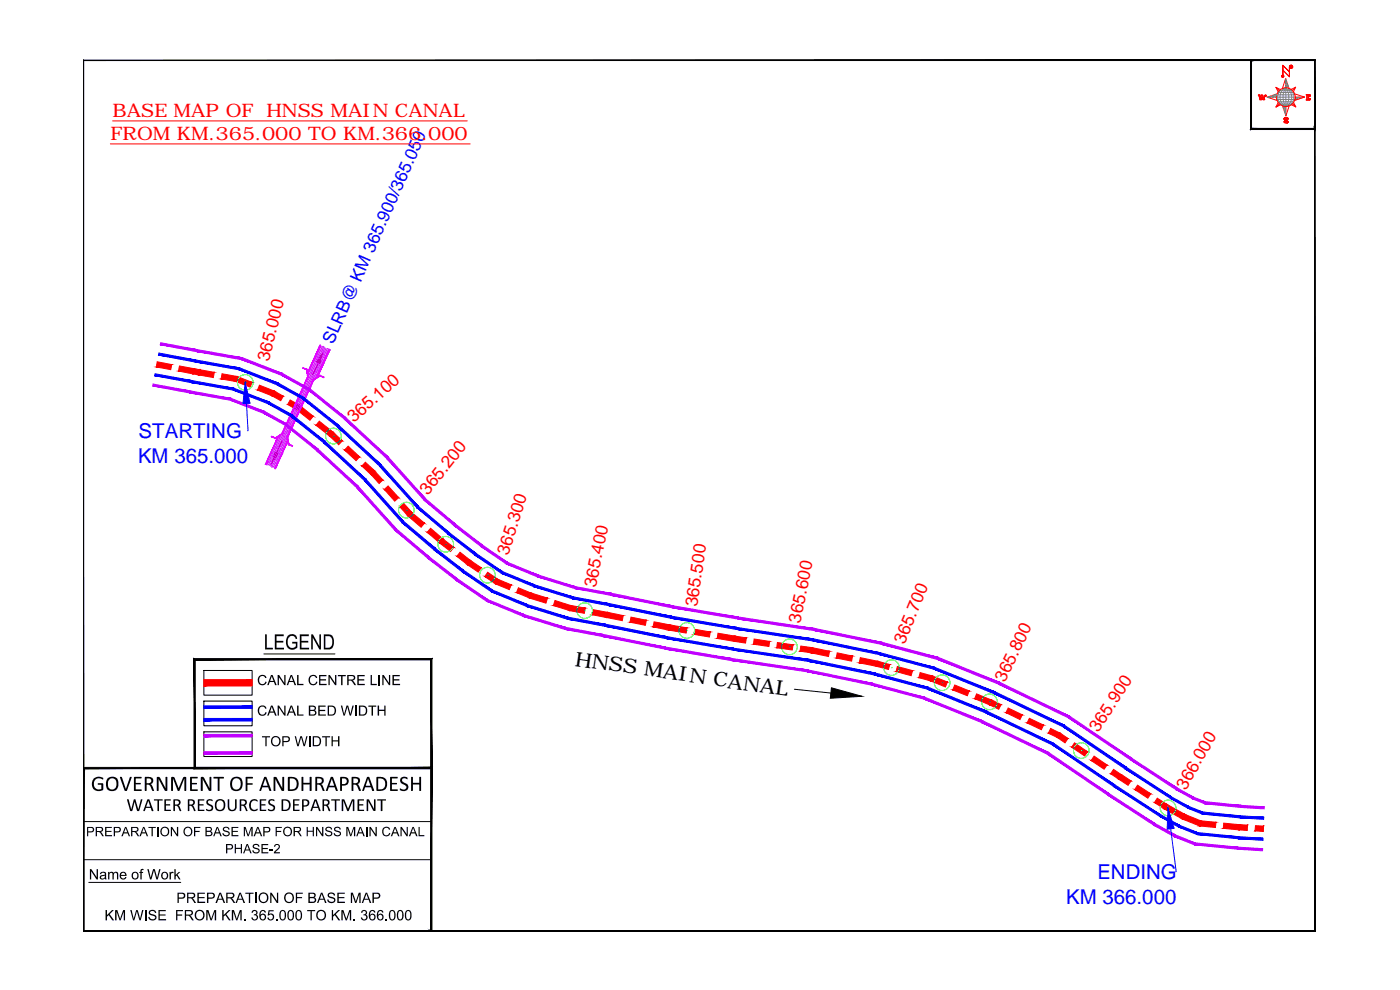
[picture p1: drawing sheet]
<svg xmlns="http://www.w3.org/2000/svg" width="420mm" height="297mm" viewBox="0 0 420 297" stroke-linecap="round" stroke-linejoin="round" font-family="sans-serif">
<defs><g id="words">
<g font-size="6.1" fill="#00f">
<text x="41.6" y="131.5">STARTING</text>
<text x="41.4" y="138.9">KM 365.000</text>
<text x="329.3" y="263.8">ENDING</text>
<text x="320" y="271.1">KM 366.000</text>
</g>
<text font-size="6.1" x="172.4" y="199.7" transform="rotate(8 172.4 199.7)">HNSS MAIN CANAL</text>
<g font-size="5.6" fill="#f00">
<text x="33.8" y="35.1">BASE MAP OF HNSS MAIN CANAL</text>
<text x="33.1" y="42">FROM KM.365.000 TO KM.366.000</text>
</g>
<text font-size="5.2" fill="#00f" x="100" y="103.5" transform="rotate(-66 100 103.5)">SLRB@ KM 365.900/365.050</text>
<g font-size="5.2" fill="#f00">
<text x="80.7" y="108.7" transform="rotate(-76 80.7 108.7)">365.000</text>
<text x="106.2" y="127" transform="rotate(-42 106.2 127)">365.100</text>
<text x="128.4" y="148.8" transform="rotate(-52 128.4 148.8)">365.200</text>
<text x="152.5" y="166.8" transform="rotate(-73 152.5 166.8)">365.300</text>
<text x="178.8" y="176.4" transform="rotate(-78 178.8 176.4)">365.400</text>
<text x="209.2" y="182.2" transform="rotate(-82 209.2 182.2)">365.500</text>
<text x="240.1" y="187.1" transform="rotate(-78 240.1 187.1)">365.600</text>
<text x="271.5" y="193.4" transform="rotate(-68 271.5 193.4)">365.700</text>
<text x="301.6" y="205" transform="rotate(-64 301.6 205)">365.800</text>
<text x="329.6" y="219.9" transform="rotate(-57 329.6 219.9)">365.900</text>
<text x="355.9" y="237.3" transform="rotate(-60 355.9 237.3)">366.000</text>
</g>
</g></defs>
<!-- layer: CANAL1 -->
<g fill="#f00" stroke="#f00" stroke-width=".3">
<path d="M47.2 108.5l-.3 1.6 4.6-.7zM46.9 110.1l4.6-.7-.3 1.5z"/>
<path d="M53.9 109.8l-.3 1.5 4.6-.7zM53.6 111.3l4.6-.7-.3 1.6z"/>
<path d="M58.2 110.6l-.3 1.6 2-1.3zM57.9 112.2l2-1.3-.3 1.6zM59.9 110.9l-.3 1.6 4.7-.8zM59.6 112.5l4.7-.8-.3 1.6z"/>
<path d="M66.6 112.1l-.2 1.6 4.7-.8zM66.4 113.7l4.7-.8-.3 1.6z"/>
<path d="M71.2 113l-.5 1.4 5 .3zM70.7 114.4l5 .3-.6 1.5z"/>
<path d="M77.9 115.6l-.6 1.5 5 .2zM77.3 117.1l5 .2-.6 1.5z"/>
<path d="M82.4 117.3l-.8 1.4 3.4 .2zM81.6 118.7l3.4 .2-.7 1.3z"/>
<path d="M87.1 120l-.8 1.4 3.5 .1zM86.3 121.4l3.5 .1-.8 1.4z"/>
<path d="M89.9 121.6l-1 1.2 5.1 2.1zM88.9 122.8l5.1 2.1-1 1.2z"/>
<path d="M95.8 126.4l-1 1.2 5.2 2.1zM94.8 127.6l5.2 2.1-1 1.2z"/>
<path d="M100 129.7l-1.1 1.2 3.9 1.3zM98.9 130.9l3.9 1.3-1.1 1.2z"/>
<path d="M104.5 133.9l-1.1 1.1 4.5 2.1zM103.4 135l4.5 2.1-1 1.1z"/>
<path d="M109.7 138.7l-1.1 1.1 3.8 1.4zM108.6 139.8l3.8 1.4-1 1.2z"/>
<path d="M111.3 142.3l3.6 1.7-2.4-2.7zM111.3 142.3l3.6 1.7-1.1 1.1z"/>
<path d="M115.3 146.9l4.3 2.4-3.1-3.5zM115.3 146.9l4.3 2.4-1.1 1.1z"/>
<path d="M120 152.1l3.7 1.7-2.5-2.7zM120 152.1l3.7 1.7-1.2 1.1z"/>
<path d="M123.6 153.8l-1 1.1 4.8 2.1zM122.6 154.9l4.8 2.1-1 1.2z"/>
<path d="M129.2 158.5l-1 1.2 4.8 2.1zM128.2 159.7l4.8 2.1-1 1.1z"/>
<path d="M133 161.8l-1 1.2 4.2 1.2zM132 163l4.2 1.2-1 1.3z"/>
<path d="M138.1 165.7l-1 1.2 4.1 1.3zM137.1 166.9l4.1 1.3-.9 1.2z"/>
<path d="M141.2 168.1l-.9 1.4 4.1 .8zM140.3 169.5l4.1 .8-.9 1.4z"/>
<path d="M146.4 171.7l-.9 1.3 4.1 .9zM145.5 173l4.1 .9-.9 1.3z"/>
<path d="M149.5 173.8l-.6 1.5 4.5 .2zM148.9 175.3l4.5 .2-.6 1.4z"/>
<path d="M155.6 176.4l-.6 1.4 4.6 .2zM155 177.8l4.6 .2-.6 1.5z"/>
<path d="M159.5 178l-.4 1.5h5.2zM159.1 179.5h5.2l-.5 1.5z"/>
<path d="M166.6 180.2l-.5 1.5h5.2zM166.1 181.7h5.2l-.4 1.5z"/>
<path d="M171.3 181.7l-.3 1.5 4.7-.7zM171 183.2l4.7-.7-.3 1.5z"/>
<path d="M178 182.9l-.3 1.5 4.6-.7zM177.7 184.4l4.6-.7-.3 1.6z"/>
<path d="M182.3 183.7l-.3 1.6 5-.6zM182 185.3l5-.6-.3 1.5z"/>
<path d="M189.4 185.2l-.3 1.5 4.9-.6zM189.1 186.7l4.9-.6-.3 1.5z"/>
<path d="M196.3 186.6l-.3 1.5 5-.6zM196 188.1l5-.6-.3 1.6z"/>
<path d="M201 187.5l-.3 1.6 5.5-.7zM200.7 189.1l5.5-.7-.3 1.5z"/>
<path d="M208.5 188.8l-.2 1.5 4.9-.7zM208.3 190.3l4.9-.7-.3 1.5z"/>
<path d="M215.5 190l-.3 1.6 5.5-.7zM215.2 191.6l5.5-.7-.3 1.5z"/>
<path d="M220.7 190.9l-.3 1.5 3.6-1zM220.4 192.4l3.6-1-.3 1.6z"/>
<path d="M226.3 191.7l-.2 1.6 4.9-.9zM226.1 193.3l4.9-.9-.2 1.6z"/>
<path d="M233.3 192.8l-.2 1.6 4.9-.9zM233.1 194.4l4.9-.9-.2 1.5z"/>
<path d="M240.3 193.8l-.2 1.6 3.5-1.1zM240.1 195.4l3.5-1.1-.2 1.6z"/>
<path d="M243.7 194.3l-.3 1.6 5.6-.5zM243.4 195.9l5.6-.5-.4 1.6z"/>
<path d="M251.3 195.9l-.3 1.5 4.9-.5zM251 197.4l4.9-.5-.3 1.5z"/>
<path d="M258.2 197.3l-.3 1.6 5.6-.5zM257.9 198.9l5.6-.5-.3 1.5z"/>
<path d="M263.5 198.4l-.4 1.5 4-.5zM263.1 199.9l4-.5-.5 1.5z"/>
<path d="M269.3 200l-.4 1.5 5-.3zM268.9 201.5l5-.3-.5 1.5z"/>
<path d="M276.2 201.8l-.5 1.5 4-.5zM275.7 203.3l4-.5-.4 1.5z"/>
<path d="M279.8 202.8l-.6 1.5 5.1 .3zM279.2 204.3l5.1 .3-.6 1.5z"/>
<path d="M286.5 205.5l-.6 1.5 5 .3zM285.9 207l5 .3-.6 1.4z"/>
<path d="M293.1 208.2l-.6 1.4 5.1 .5zM292.5 209.6l5.1 .5-.6 1.4z"/>
<path d="M297.7 210.1l-.7 1.4 3.5-.1zM297 211.5l3.5-.1-.8 1.4z"/>
<path d="M302.6 212.4l-.7 1.4 4.9 .7zM301.9 213.8l4.9 .7-.7 1.4z"/>
<path d="M308.9 215.5l-.7 1.4 5 .7zM308.2 216.9l5 .7-.7 1.3z"/>
<path d="M315.3 218.6l-.7 1.4 3.5-.1zM314.6 220l3.5-.1-.7 1.4z"/>
<path d="M318.2 220l-.9 1.3 3.2 .3zM317.3 221.3l3.2 .3-.9 1.3z"/>
<path d="M322.5 222.9l-.9 1.3 4.8 1.4zM321.6 224.2l4.8 1.4-.9 1.2z"/>
<path d="M328.4 226.9l-.9 1.3 4.7 1.3zM327.5 228.2l4.7 1.3-.8 1.3z"/>
<path d="M334.2 230.8l-.9 1.4 3.3 .3zM333.3 232.2l3.3 .3-.9 1.2z"/>
<path d="M336.6 232.4l-.9 1.4 3.7 .5zM335.7 233.8l3.7 .5-.8 1.3z"/>
<path d="M341.4 235.6l-.9 1.3 4.9 1.3zM340.5 236.9l4.9 1.3-.9 1.3z"/>
<path d="M347.3 239.5l-.8 1.3 3.7 .5zM346.5 240.8l3.7 .5-.9 1.4z"/>
<path d="M350.2 241.3l-.8 1.4 6.2 1.6zM349.4 242.7l6.2 1.6-.7 1.4z"/>
<path d="M355.5 244.3l-.6 1.5 5.5 .5zM354.9 245.8l5.5 .5-.6 1.4z"/>
<path d="M360.2 246.3l-.2 1.5 4.9-1.1zM360 247.8l4.9-1.1-.1 1.6z"/>
<path d="M367.3 247l-.2 1.5 4.9-1.1zM367.1 248.5l4.9-1.1-.1 1.6z"/>
<path d="M372 247.4l-.1 1.6 2.5-1.4zM371.9 249l2.5-1.4-.1 1.6z"/>
<path d="M376.8 247.7l-.1 1.6 2.5-1.4zM376.7 249.3l2.5-1.4-.1 1.6z"/>
<path d="M61.2 205.8h14.5v-1.9zM61.2 203.9h14.5l-14.5 1.9z"/>
</g>
<g fill="none" stroke="#f00" stroke-width=".3">
<path d="M58.2 110.6l-.3 1.6M71.1 112.9l-.3 1.6M82.3 117.3l-.6 1.5M89.8 121.5l-.8 1.4M100 129.7l-1 1.2M112.4 141.2l-1 1.2M123.7 153.8l-1.2 1.1M133 161.8l-1 1.1M141.2 168.2l-.9 1.2M149.6 173.9l-.9 1.3M159.6 178l-.6 1.5M171.3 181.7l-.4 1.5"/>
<path d="M182.3 183.7l-.3 1.6M201 187.5l-.3 1.6M263.5 198.4l-.3 1.5M279.7 202.8l-.4 1.5M297.6 210.1l-.6 1.4M318.1 219.9l-.7 1.4M350.2 241.3l-.9 1.4M372 247.4l-.1 1.6M379.2 247.9l-.1 1.6"/>
</g>
<!-- layer: STRUCTURE -->
<g fill="none" stroke="#f0f" stroke-width=".3">
<path d="M89.5 119.6h.1M89.8 119.9h.1M89.8 119.5h.1M89.8 119h.1M90.2 119.8h.1M90.2 118h.1M90.2 119.3h.1M90.2 118.9h.1M90.2 118.4h.1M90.6 117.8h.1M90.6 119.6h.1M90.6 119.1h.1"/>
<path d="M90.6 118.7h.1M90.6 118.3h.1M90.6 117.4h.1M90.9 119.8h.1M90.9 119.4h.1M90.9 119h.1M90.9 118.5h.1M90.9 117.6h.1M90.9 117.2h.1M90.9 116.8h.1M90.9 116.3h.1M90.9 118.1h.1"/>
<path d="M91.2 119.7h.1M91.3 117.1h.1M91.3 116.6h.1M91.3 119.3h.1M91.3 118.8h.1M91.3 118.4h.1M91.3 117.9h.1M91.3 117.5h.1M91.3 116.2h.1M91.3 115.7h.1M91.6 119.1h.1M91.6 118.6h.1"/>
<path d="M91.6 118.2h.1M91.6 117.7h.1M91.7 116.9h.1M91.7 116.4h.1M91.7 116h.1M91.7 115.6h.1M91.7 115.1h.1M91.7 117.3h.1M92 118.4h.1M92 116.7h.1M92 116.2h.1M92 115.8h.1"/>
<path d="M92 118h.1M92 117.6h.1M92 117.1h.1M92 115.4h.1M92 114.9h.1M92 114.5h.1M92 114h.1M92.3 116.5h.1M92.3 117.4h.1M92.3 117h.1M92.4 116.1h.1M92.4 115.7h.1"/>
<path d="M92.4 115.2h.1M92.4 114.8h.1M92.4 114.3h.1M92.4 113.9h.1M92.4 113.5h.1M92.4 113h.1M92.4 112.6h.1M92.4 112.1h.1M92.4 111.7h.1M92.7 116.4h.1M92.7 115.9h.1M92.7 115.5h.1"/>
<path d="M92.7 115h.1M92.7 114.6h.1M92.7 116.8h.1M92.8 114.2h.1M92.8 113.7h.1M92.8 113.3h.1M92.8 112.9h.1M92.8 112.4h.1M92.8 112h.1M92.8 111.5h.1M92.8 111.1h.1M93.1 116.2h.1"/>
<path d="M93.1 115.7h.1M93.1 115.3h.1M93.1 114.9h.1M93.1 114.4h.1M93.1 114h.1M93.1 113.5h.1M93.1 113.1h.1M93.1 112.7h.1M93.1 112.2h.1M93.1 111.8h.1M93.1 111.3h.1M93.1 110.9h.1"/>
<path d="M93.1 110.5h.1M93.1 110h.1M93.4 115.1h.1M93.4 114.7h.1M93.4 114.3h.1M93.4 113.8h.1M93.4 113.4h.1M93.5 112.9h.1M93.5 112.5h.1M93.5 112.1h.1M93.5 111.6h.1M93.5 111.2h.1"/>
<path d="M93.5 110.7h.1M93.5 110.3h.1M93.5 109.9h.1M93.5 109.4h.1M93.8 114.5h.1M93.8 114.1h.1M93.8 113.7h.1M93.8 113.2h.1M93.8 112.8h.1M93.8 112.3h.1M93.8 111.9h.1M93.8 111.5h.1"/>
<path d="M93.9 111h.1M93.9 110.6h.1M93.9 110.2h.1M93.9 109.7h.1M93.9 109.3h.1M93.9 108.8h.1M94.1 113.9l-7.9 17.2 7.9-17.2M94.2 113.5h.1M94.2 113h.1M94.2 112.6h.1M94.2 112.1h.1M94.2 111.7h.1"/>
<path d="M94.2 111.3h.1M94.2 110.8h.1M94.2 110.4h.1M94.2 110h.1M94.2 109.5h.1M94.2 109.1h.1M94.2 108.6h.1M94.2 108.2h.1M94.2 107.8h.1M94.5 113.3h.1M94.5 112.9h.1M94.5 112.4h.1"/>
<path d="M94.5 112h.1M94.5 111.5h.1M94.5 111.1h.1M94.5 110.7h.1M94.5 110.2h.1M94.6 109.8h.1M94.6 109.3h.1M94.6 108.9h.1M94.6 108.5h.1M94.6 108h.1M94.6 107.6h.1M94.6 107.1h.1"/>
<path d="M94.9 113.2h.1M94.9 112.7h.1M94.9 112.3h.1M94.9 111.8h.1M94.9 111.4h.1M94.9 111h.1M94.9 110.5h.1M94.9 110.1h.1M94.9 109.6h.1M94.9 109.2h.1M94.9 108.8h.1M94.9 108.3h.1"/>
<path d="M95 107.9h.1M95 107.4h.1M95 107h.1M95 106.6h.1M95 106.1h.1M95.2 113h.1M95.2 112.5h.1M95.2 112.1h.1M95.3 111.6h.1M95.3 111.2h.1M95.3 110.8h.1M95.3 110.3h.1"/>
<path d="M95.3 109.9h.1M95.3 109.4h.1M95.3 109h.1M95.3 108.6h.1M95.3 108.1h.1M95.3 107.7h.1M95.3 107.3h.1M95.3 106.8h.1M95.3 106.4h.1M95.3 105.9h.1M95.3 105.5h.1M95.6 111.9h.1"/>
<path d="M95.6 111.5h.1M95.6 111h.1M95.6 110.6h.1M95.6 110.2h.1M95.6 109.7h.1M95.6 109.3h.1M95.6 108.8h.1M95.6 108.4h.1M95.6 108h.1M95.6 107.5h.1M95.7 107.1h.1M95.7 106.6h.1"/>
<path d="M95.7 106.2h.1M95.7 105.7h.1M95.7 105.3h.1M95.7 104.9h.1M95.9 111.3h.1M95.9 110.9h.1M96 110.4h.1M96 110h.1M96 109.6h.1M96 109.1h.1M96 108.7h.1M96 108.2h.1"/>
<path d="M96 107.8h.1M96 107.4h.1M96 106.9h.1M96 106.5h.1M96 106h.1M96 105.6h.1M96.1 105.2h.1M96.1 104.7h.1M96.1 104.3h.1M96.1 103.8h.1M96.3 110.3h.1M96.3 109.8h.1"/>
<path d="M96.3 109.4h.1M96.3 108.9h.1M96.4 108.5h.1M96.4 108.1h.1M96.4 107.6h.1M96.4 107.2h.1M96.4 106.7h.1M96.4 106.3h.1M96.4 105.9h.1M96.4 105.4h.1M96.4 105h.1M96.4 104.6h.1"/>
<path d="M96.4 104.1h.1M96.7 109.6h.1M96.7 109.2h.1M96.7 108.8h.1M96.7 108.3h.1M96.7 107.9h.1M96.7 107.4h.1M96.7 107h.1M96.7 106.6h.1M96.7 106.1h.1M96.7 105.7h.1M96.7 105.2h.1"/>
<path d="M96.7 104.8h.1M96.7 104.4h.1M96.8 103.9h.1M97 109.1h.1M97 108.6h.1M97 108.2h.1M97.1 107.7h.1M97.1 107.3h.1M97.1 106.8h.1M97.1 106.4h.1M97.1 106h.1M97.1 105.5h.1"/>
<path d="M97.1 105.1h.1M97.1 104.6h.1M97.1 104.2h.1M97.4 108h.1M97.4 107.6h.1M97.4 107.1h.1M97.4 106.7h.1M97.4 106.2h.1M97.5 105.8h.1M97.5 105.4h.1M97.5 104.9h.1M97.5 104.5h.1"/>
<path d="M97.8 107.4h.1M97.8 106.9h.1M97.8 106.5h.1M97.8 106h.1M97.8 105.6h.1M97.8 105.2h.1M97.8 104.7h.1M98.1 106.3h.1M98.1 105.9h.1M98.1 105.5h.1M98.1 105h.1M98.2 104.6h.1"/>
<path d="M98.5 105.7h.1M98.5 105.3h.1M98.5 104.8h.1M98.9 105.1h.1M80.1 139.5h.1M80.1 139h.1M80.1 138.6h.1M80.4 139.3h.1M80.4 138.9h.1M80.4 138.4h.1M80.4 138h.1M80.7 139.6h.1"/>
<path d="M80.8 139.1h.1M80.8 138.7h.1M80.8 138.3h.1M80.8 137.8h.1M80.8 137.4h.1M80.8 136.9h.1M81.1 139.8h.1M81.1 139.4h.1M81.1 139h.1M81.1 138.5h.1M81.1 138.1h.1M81.1 137.6h.1"/>
<path d="M81.1 137.2h.1M81.2 136.8h.1M81.2 136.3h.1M81.5 139.7h.1M81.5 139.2h.1M81.5 138.8h.1M81.5 138.3h.1M81.5 137.9h.1M81.5 137.5h.1M81.5 137h.1M81.5 136.6h.1M81.5 136.1h.1"/>
<path d="M81.5 135.7h.1M81.8 140h.1M81.8 139.5h.1M81.8 139.1h.1M81.8 138.6h.1M81.8 138.2h.1M81.8 137.8h.1M81.8 137.3h.1M81.8 136.9h.1M81.8 136.4h.1M81.9 135.1h.1M81.9 134.7h.1"/>
<path d="M81.9 136h.1M81.9 135.6h.1M82.2 139.8h.1M82.2 139.3h.1M82.2 138.9h.1M82.2 138.4h.1M82.2 138h.1M82.2 137.6h.1M82.2 137.1h.1M82.2 134.9h.1M82.2 134.5h.1M82.2 136.7h.1"/>
<path d="M82.2 136.3h.1M82.2 135.8h.1M82.2 135.4h.1M82.3 134.1h.1M82.5 139.6h.1M82.5 139.1h.1M82.5 138.7h.1M82.5 138.3h.1M82.6 137.8h.1M82.6 137.4h.1M82.6 136.9h.1M82.6 136.5h.1"/>
<path d="M82.6 136.1h.1M82.6 135.6h.1M82.6 135.2h.1M82.6 134.7h.1M82.6 134.3h.1M82.6 133.9h.1M82.6 133.4h.1M82.6 133h.1M82.9 139.9h.1M82.9 139.4h.1M82.9 139h.1M82.9 138.6h.1"/>
<path d="M82.9 138.1h.1M82.9 137.7h.1M82.9 137.2h.1M82.9 136.8h.1M82.9 136.4h.1M82.9 135.9h.1M82.9 134.6h.1M82.9 134.2h.1M82.9 133.7h.1M82.9 133.3h.1M82.9 135.5h.1M82.9 135h.1"/>
<path d="M83 132.8h.1M83 132.4h.1M83.2 138.8h.1M83.2 138.4h.1M83.2 137.9h.1M83.2 137.5h.1M83.2 137.1h.1M83.3 134.4h.1M83.3 134h.1M83.3 136.6h.1M83.3 136.2h.1M83.3 135.7h.1"/>
<path d="M83.3 135.3h.1M83.3 134.9h.1M83.3 133.5h.1M83.3 133.1h.1M83.3 132.7h.1M83.3 132.2h.1M83.3 131.8h.1M83.6 138.2h.1M83.6 137.8h.1M83.6 137.3h.1M83.6 136.9h.1M83.6 136.4h.1"/>
<path d="M83.6 136h.1M83.6 135.6h.1M83.6 135.1h.1M83.7 134.2h.1M83.7 133.8h.1M83.7 133.4h.1M83.7 132.9h.1M83.7 132.5h.1M83.7 132h.1M83.7 134.7h.1M83.7 131.6h.1M83.7 131.2h.1"/>
<path d="M84 137.2h.1M84 136.7h.1M84 136.3h.1M84 135.8h.1M84 134.1h.1M84 133.6h.1M84 133.2h.1M84 135.4h.1M84 135h.1M84 134.5h.1M84 132.8h.1M84 132.3h.1"/>
<path d="M84 131.9h.1M84 131.4h.1M84 131h.1M84.3 133.9h.1M84.3 136.5h.1M84.3 136.1h.1M84.3 135.7h.1M84.3 135.2h.1M84.3 134.8h.1M84.3 134.4h.1M84.4 133.5h.1M84.4 133h.1"/>
<path d="M84.4 132.6h.1M84.4 132.2h.1M84.4 131.7h.1M84.4 131.3h.1M84.4 130.8h.1M84.4 130.4h.1M84.7 135.9h.1M84.7 135.5h.1M84.7 135h.1M84.7 134.6h.1M84.7 133.3h.1M84.7 132.8h.1"/>
<path d="M84.7 132.4h.1M84.7 132h.1M84.7 134.2h.1M84.7 133.7h.1M84.8 131.5h.1M84.8 131.1h.1M84.8 130.6h.1M84.8 130.2h.1M84.8 129.8h.1M85.1 133.1h.1M85.1 132.7h.1M85.1 134.9h.1"/>
<path d="M85.1 134.5h.1M85.1 134h.1M85.1 133.6h.1M85.1 132.2h.1M85.1 131.8h.1M85.1 131.4h.1M85.1 130.9h.1M85.1 130.5h.1M85.1 130h.1M85.1 129.6h.1M85.1 129.2h.1M85.4 134.3h.1"/>
<path d="M85.4 133.8h.1M85.4 133h.1M85.4 132.5h.1M85.4 132.1h.1M85.4 131.7h.1M85.4 131.2h.1M85.4 130.8h.1M85.4 133.4h.1M85.5 130.3h.1M85.5 129.9h.1M85.5 129.5h.1M85.5 129h.1"/>
<path d="M85.5 128.6h.1M85.8 132.8h.1M85.8 132.3h.1M85.8 131.9h.1M85.8 133.2h.1M85.8 131.5h.1M85.8 131h.1M85.8 130.6h.1M85.8 130.1h.1M85.8 129.7h.1M85.8 129.3h.1M85.8 128.8h.1"/>
<path d="M85.9 128.4h.1M85.9 127.9h.1M85.9 127.5h.1M86.1 132.6h.1M86.2 132.2h.1M86.2 131.7h.1M86.2 131.3h.1M86.2 130.9h.1M86.2 130.4h.1M86.2 130h.1M86.2 129.5h.1M86.2 129.1h.1"/>
<path d="M86.2 128.7h.1M86.2 128.2h.1M86.2 127.8h.1M86.2 127.3h.1M86.2 126.9h.1M86.5 130.3h.1M86.5 129.8h.1M86.5 129.4h.1M86.5 128.9h.1M86.5 128.5h.1M86.5 128.1h.1M86.6 127.6h.1"/>
<path d="M86.6 127.2h.1M86.6 126.7h.1M86.6 126.3h.1M86.6 125.9h.1M86.9 129.6h.1M86.9 129.2h.1M86.9 128.8h.1M86.9 128.3h.1M86.9 127.9h.1M86.9 127.4h.1M86.9 127h.1M86.9 126.6h.1"/>
<path d="M86.9 126.1h.1M87 125.7h.1M87 125.2h.1M87.3 128.6h.1M87.3 128.1h.1M87.3 127.7h.1M87.3 127.3h.1M87.3 126.8h.1M87.3 126.4h.1M87.3 125.9h.1M87.3 125.5h.1M87.3 125.1h.1"/>
<path d="M87.3 124.6h.1M87.6 128h.1M87.6 127.6h.1M87.6 127.1h.1M87.6 126.7h.1M87.6 126.2h.1M87.6 125.8h.1M87.6 125.3h.1M87.6 124.9h.1M87.7 124.5h.1M87.7 124h.1M87.7 123.6h.1"/>
<path d="M88 126.9h.1M88 126.5h.1M88 126.1h.1M88 125.6h.1M88 125.2h.1M88 124.7h.1M88 124.3h.1M88 123.9h.1M88 123.4h.1M88 123h.1M88.4 126.3h.1M88.4 125.9h.1"/>
<path d="M88.4 125.4h.1M88.4 125h.1M88.4 124.5h.1M88.4 124.1h.1M88.4 123.7h.1M88.4 123.2h.1M88.4 122.8h.1M88.4 122.3h.1M88.4 121.9h.1M88.7 125.7h.1M88.7 125.3h.1M88.7 124.8h.1"/>
<path d="M88.7 124.4h.1M88.7 124h.1M88.7 123.5h.1M88.7 123.1h.1M88.7 122.6h.1M88.7 122.2h.1M88.7 121.8h.1M88.8 121.3h.1M89.1 124.7h.1M89.1 124.2h.1M89.1 123.8h.1M89.1 123.4h.1"/>
<path d="M89.1 122.9h.1M89.1 122.5h.1M89.1 122h.1M89.1 121.6h.1M89.1 121.2h.1M89.1 120.7h.1M89.4 124h.1M89.4 123.6h.1M89.5 123.1h.1M89.5 122.7h.1M89.5 122.3h.1M89.5 121.8h.1"/>
<path d="M89.5 121.4h.1M89.5 121h.1M89.5 120.5h.1M89.5 120.1h.1M89.8 123h.1M89.8 122.6h.1M89.8 122.1h.1M89.8 121.7h.1M89.8 121.2h.1M89.8 120.8h.1M89.8 120.4h.1M90.1 122.4h.1"/>
<path d="M90.2 122h.1M90.2 121.5h.1M90.2 121.1h.1M90.2 120.7h.1M90.2 120.2h.1M90.5 121.8h.1M90.5 121.3h.1M90.5 120.9h.1M90.5 120.4h.1M90.6 120h.1M90.9 120.7h.1M90.9 120.3h.1"/>
<path d="M91.2 120.1h.1M81.5 140.1h.1M82.1 140.2h.1M82.5 140.5h.1M82.5 140h.1"/>
</g>
<g fill="#f0f" stroke="#f0f" stroke-width=".3">
<path d="M81.5 130.9l-.1 .1 1.2 .4zM81.4 131l1.2 .4v.2zM82.6 131.4v.2l1.9-1.4zM82.6 131.6l1.9-1.4 .1 .1zM92.3 113.1l-7.8 17.1 .1 .1zM92.3 113.1l.2 .1-7.9 17.1zM92 111l.3 2.1 .2 .1zM92 111l.1-.2 .4 2.4zM90.9 110.4l1.1 .6 .1-.2zM90.9 110.3l1.2 .5-1.2-.4z"/>
<path d="M86.5 133.4l1.2 .5 .1-.2zM86.5 133.4l.2-.1 1.1 .4zM86.2 131.1l.3 2.3 .2-.1zM86.2 131.1h.2l.3 2.2zM94 113.8l-7.8 17.3h.2zM94 113.8l.2 .2-7.8 17.1zM94 113.8l.2 .2 1.9-1.4zM94.2 114l1.9-1.4v.3zM96.1 112.6v.3l1.2 .3zM96.1 112.9l1.2 .3-.1 .1z"/>
<path d="M83.5 130.9l-3.9 8.4 .2 .1zM83.5 130.9h.2l-3.9 8.5z"/>
<path d="M86.4 132.2l-3.9 8.4zM86.4 132.2l-3.8 8.5z"/>
<path d="M96.1 103.5l-3.9 8.5 .1 .1zM96.1 103.5l.1 .1-3.9 8.5z"/>
<path d="M98.9 104.8l-3.9 8.5 .2 .1zM98.9 104.8l.2 .1-3.9 8.5z"/>
</g>
<g fill="none" stroke="#000" stroke-width=".3">
<path d="M95.5 108.8l-1.7 3.7M84.7 132.2l-1.7 3.7"/>
<circle cx="89.4" cy="122.1" r=".4"/>
</g>
<path d="M96.8 106l-.8 3.1-.9-.5zM82.5 135.7l1 .4-1.8 2.7z" fill="#000" stroke="#000" stroke-width=".3"/>
<!-- layer: CANAL1 -->
<g fill="#00f" stroke="#00f" stroke-width=".3">
<path d="M46.5 112.1l-.1 .6 11.1 1.5zM46.4 112.7l11.1 1.5-.1 .6zM57.5 114.2l-.1 .6 12.8 1.7zM57.4 114.8l12.8 1.7-.2 .6zM70.2 116.5l-.2 .6 10.8 3.5zM70 117.1l10.8 3.5-.3 .6zM80.8 120.6l-.3 .6 7.3 3.3zM80.5 121.2l7.3 3.3-.4 .6zM87.8 124.5l-.4 .6 10.2 7.3zM87.4 125.1l10.2 7.3-.4 .5zM97.6 132.4l-.4 .5 12.7 10.9zM97.2 132.9l12.7 10.9-.5 .4zM109.4 144.2l11.7 12.2-11.2-12.6zM109.4 144.2l11.7 12.2-.4 .4zM121.1 156.4l-.4 .4 10 7.7zM120.7 156.8l10 7.7-.4 .6zM130.7 164.5l-.4 .6 8.8 6zM130.3 165.1l8.8 6-.4 .5zM139.1 171.1l-.4 .5 9.1 5.4zM138.7 171.6l9.1 5.4-.3 .6zM147.8 177l-.3 .6 10.8 3.8zM147.5 177.6l10.8 3.8-.2 .6zM158.3 181.4l-.2 .6 12.3 3.2zM158.1 182l12.3 3.2-.1 .6zM170.4 185.2l-.1 .6 11.4 1.5zM170.3 185.8l11.4 1.5-.2 .6zM181.7 187.3l-.2 .6 18.8 3.2zM181.5 187.9l18.8 3.2-.1 .6zM200.3 191.1l-.1 .6 19.9 2.8zM200.2 191.7l19.9 2.8-.1 .6zM220.1 194.5l-.1 .6 23 2.8zM220 195.1l23 2.8-.1 .6zM243 197.9l-.1 .6 19.8 3.4zM242.9 198.5l19.8 3.4-.2 .7zM262.7 201.9l-.2 .7 16.1 3.6zM262.5 202.6l16.1 3.6-.2 .6zM278.6 206.2l-.2 .6 17.8 6.6zM278.4 206.8l17.8 6.6-.3 .6zM296.2 213.4l-.3 .6 20.4 9.1zM295.9 214l20.4 9.1-.3 .5zM316.3 223.1l-.3 .5 18.5 11.9zM316 223.6l18.5 11.9-.3 .5zM334.5 235.5l-.3 .5 14.1 8.4zM334.2 236l14.1 8.4-.3 .5zM348.3 244.4l-.3 .5 6 2.7zM348 244.9l6 2.7-.3 .6zM354 247.6l-.3 .6 5.7 1.6zM353.7 248.2l5.7 1.6-.1 .6zM359.4 249.8l-.1 .6 12.4 .6zM359.3 250.4l12.4 .6v.7zM371.7 251v.7l7.3-.2zM371.7 251.7l7.3-.2v.6z"/>
<path d="M47.7 105.9l-.1 .7 11.1 1.4zM47.6 106.6l11.1 1.4-.1 .6zM58.7 108l-.1 .6 13.3 1.8zM58.6 108.6l13.3 1.8-.2 .6zM71.9 110.4l-.2 .6 11.8 3.9zM71.7 111l11.8 3.9-.3 .6zM83.5 114.9l-.3 .6 8.1 3.8zM83.2 115.5l8.1 3.8-.3 .5zM91.3 119.3l-.3 .5 10.7 7.9zM91 119.8l10.7 7.9-.4 .4zM101.7 127.7l-.4 .4 13.1 11.3zM101.3 128.1l13.1 11.3-.5 .4zM113.9 139.8l11.6 12-11.1-12.4zM113.9 139.8l11.6 12-.4 .5zM125.5 151.8l-.4 .5 9.6 7.4zM125.1 152.3l9.6 7.4-.4 .4zM134.7 159.7l-.4 .4 8.5 5.9zM134.3 160.1l8.5 5.9-.4 .5zM142.8 166l-.4 .5 8.4 5zM142.4 166.5l8.4 5-.3 .5zM150.8 171.5l-.3 .5 10 3.5zM150.5 172l10 3.5-.3 .6zM160.5 175.5l-.3 .6 11.8 3zM160.2 176.1l11.8 3-.2 .6zM172 179.1l-.2 .6 11.1 1.4zM171.8 179.7l11.1 1.4-.1 .6zM182.9 181.1l-.1 .6 18.7 3.2zM182.8 181.7l18.7 3.2-.1 .6zM201.5 184.9l-.1 .6 19.7 2.8zM201.4 185.5l19.7 2.8-.1 .5zM221.1 188.3l-.1 .5 23.2 2.9zM221 188.8l23.2 2.9-.2 .6zM244.2 191.7l-.2 .6 20.1 3.5zM244 192.3l20.1 3.5-.1 .6zM264.1 195.8l-.1 .6 16.6 3.8zM264 196.4l16.6 3.8-.2 .6zM280.6 200.2l-.2 .6 18.3 6.8zM280.4 200.8l18.3 6.8-.2 .6zM298.7 207.6l-.2 .6 21 9.4zM298.5 208.2l21 9.4-.3 .5zM319.5 217.6l-.3 .5 18.8 12.1zM319.2 218.1l18.8 12.1-.3 .5zM338 230.2l-.3 .5 13.9 8.4zM337.7 230.7l13.9 8.4-.3 .5zM351.6 239.1l-.3 .5 5.4 2.3zM351.3 239.6l5.4 2.3-.2 .6zM356.7 241.9l-.2 .6 4.4 1.1zM356.5 242.5l4.4 1.1-.1 .7zM360.9 243.6l-.1 .7 11.4 .5zM360.8 244.3l11.4 .5v.6zM372.2 244.8v.6l7.1-.2zM372.2 245.4l7.1-.2-.1 .6z"/>
<path d="M61.2 216.3h14.5v-.7zM61.2 215.6h14.5l-14.5 .7z"/>
<path d="M61.2 212.6h14.5v-.8zM61.2 211.8h14.5l-14.5 .8z"/>
</g>
<g fill="#bf00ff" stroke="#bf00ff" stroke-width=".3">
<path d="M45.9 115.2v.6l11.1 1.5zM45.9 115.8l11.1 1.5-.1 .6zM57 117.3l-.1 .6 12.4 1.6zM56.9 117.9l12.4 1.6-.2 .6zM69.3 119.5l-.2 .6 10.3 3.3zM69.1 120.1l10.3 3.3-.3 .6zM79.4 123.4l-.3 .6 6.9 3.2zM79.1 124l6.9 3.2-.3 .5zM86 127.2l-.3 .5 9.9 7.1zM85.7 127.7l9.9 7.1-.5 .5zM95.6 134.8l-.5 .5 12.5 10.7zM95.1 135.3l12.5 10.7-.4 .4zM107.2 146.4l11.7 12.2-11.3-12.6zM107.2 146.4l11.7 12.2-.4 .5zM118.9 158.6l-.4 .5 10.2 7.9zM118.5 159.1l10.2 7.9-.4 .5zM128.7 167l-.4 .5 8.9 6.1zM128.3 167.5l8.9 6.1-.4 .5zM137.2 173.6l-.4 .5 9.5 5.7zM136.8 174.1l9.5 5.7-.3 .6zM146.3 179.8l-.3 .6 11.2 4zM146 180.4l11.2 4-.2 .6zM157.2 184.4l-.2 .6 12.7 3.2zM157 185l12.7 3.2-.2 .6zM169.7 188.2l-.2 .6 11.6 1.6zM169.5 188.8l11.6 1.6-.2 .6zM181.1 190.4l-.2 .6 18.8 3.1zM180.9 191l18.8 3.1-.1 .7zM199.7 194.1l-.1 .7 20 2.8zM199.6 194.8l20 2.8-.1 .6zM219.6 197.6l-.1 .6 23 2.8zM219.5 198.2l23 2.8-.1 .6zM242.5 201l-.1 .6 19.5 3.4zM242.4 201.6l19.5 3.4-.1 .6zM261.9 205l-.1 .6 15.8 3.6zM261.8 205.6l15.8 3.6-.2 .6zM277.6 209.2l-.2 .6 17.5 6.4zM277.4 209.8l17.5 6.4-.2 .6zM294.9 216.2l-.2 .6 20.1 9zM294.7 216.8l20.1 9-.4 .6zM314.8 225.8l-.4 .6 18.4 11.7zM314.4 226.4l18.4 11.7-.3 .5zM332.8 238.1l-.3 .5 14.2 8.5zM332.5 238.6l14.2 8.5-.4 .6zM346.7 247.1l-.4 .6 6.4 2.7zM346.3 247.7l6.4 2.7-.3 .6zM352.7 250.4l-.3 .6 6.3 1.9zM352.4 251l6.3 1.9-.2 .6zM358.7 252.9l-.2 .6 12.9 .7zM358.5 253.5l12.9 .7v.6zM371.4 254.2v.6l7.5-.2zM371.4 254.8l7.5-.2v.7z"/>
<path d="M48.2 102.8l-.1 .7 11.1 1.4zM48.1 103.5l11.1 1.4v.6zM59.2 104.9v.6l13.5 1.8zM59.2 105.5l13.5 1.8-.1 .7zM72.7 107.3l-.1 .7 12.2 4.1zM72.6 108l12.2 4.1-.2 .5zM84.8 112.1l-.2 .5 8.5 4.1zM84.6 112.6l8.5 4.1-.3 .5zM93.1 116.7l-.3 .5 11 8.1zM92.8 117.2l11 8.1-.5 .5zM103.8 125.3l-.5 .5 13.3 11.4zM103.3 125.8l13.3 11.4-.5 .4zM116.1 137.6l11.6 12-11.1-12.4zM116.1 137.6l11.6 12-.4 .5zM127.7 149.6l-.4 .5 9.4 7.1zM127.3 150.1l9.4 7.1-.4 .5zM136.7 157.2l-.4 .5 8.4 5.7zM136.3 157.7l8.4 5.7-.4 .6zM144.7 163.4l-.4 .6 8 4.7zM144.3 164l8 4.7-.3 .5zM152.3 168.7l-.3 .5 9.5 3.3zM152 169.2l9.5 3.3-.2 .6zM161.5 172.5l-.2 .6 11.4 2.9zM161.3 173.1l11.4 2.9-.1 .6zM172.7 176l-.1 .6 10.9 1.4zM172.6 176.6l10.9 1.4-.1 .6zM183.5 178l-.1 .6 18.7 3.2zM183.4 178.6l18.7 3.2-.2 .6zM202.1 181.8l-.2 .6 19.7 2.7zM201.9 182.4l19.7 2.7-.1 .7zM221.6 185.1l-.1 .7 23.2 2.8zM221.5 185.8l23.2 2.8-.1 .6zM244.7 188.6l-.1 .6 20.2 3.5zM244.6 189.2l20.2 3.5-.1 .7zM264.8 192.7l-.1 .7 16.9 3.8zM264.7 193.4l16.9 3.8-.2 .7zM281.6 197.2l-.2 .7 18.6 6.8zM281.4 197.9l18.6 6.8-.2 .6zM300 204.7l-.2 .6 21.2 9.6zM299.8 205.3l21.2 9.6-.3 .5zM321 214.9l-.3 .5 19.1 12.2zM320.7 215.4l19.1 12.2-.4 .5zM339.8 227.6l-.4 .5 13.8 8.2zM339.4 228.1l13.8 8.2-.3 .6zM353.2 236.3l-.3 .6 5.2 2.2zM352.9 236.9l5.2 2.2-.3 .5zM358.1 239.1l-.3 .5 3.9 .9zM357.8 239.6l3.9 .9-.2 .7zM361.7 240.5l-.2 .7 11 .4zM361.5 241.2l11 .4-.1 .7zM372.5 241.6l-.1 .7 7-.2zM372.4 242.3l7-.2v.6z"/>
<path d="M61.2 226.3h14.5v-.7zM61.2 225.6h14.5l-14.5 .7z"/>
<path d="M61.2 221.1h14.5v-.8zM61.2 220.3h14.5l-14.5 .8z"/>
</g>
<!-- layer: STRUCTURE -->
<path d="M124 37l-28.9 65.4 6.6 3zM124 37l6.6 2.9-28.9 65.5z" fill="#fff" stroke="#fff" stroke-width=".3"/>
<!-- layer: CSMark -->
<g fill="none" stroke="#0f0" stroke-width=".3">
<path d="M73.6 114.8h.1M100 130.9h.1M121.9 153.1h.1M133.7 163.3h.1M146.3 172.6h.1M175.4 183.2h.1M206.1 189.2h.1M236.9 194.1h.1M267.5 200.3h.1M282.7 204.9h.1M296.9 210.6h.1M324.5 225.2h.1"/>
<path d="M350.5 242.4h.1"/>
<circle cx="73.6" cy="114.7" r="2.35"/>
<circle cx="100.1" cy="130.8" r="2.35"/>
<circle cx="122" cy="153.1" r="2.35"/>
<circle cx="133.8" cy="163.3" r="2.35"/>
<circle cx="146.3" cy="172.6" r="2.35"/>
<circle cx="175.5" cy="183.2" r="2.35"/>
<circle cx="206.1" cy="189.2" r="2.35"/>
<circle cx="236.9" cy="194.1" r="2.35"/>
<circle cx="267.5" cy="200.3" r="2.35"/>
<circle cx="282.7" cy="204.8" r="2.35"/>
<circle cx="297" cy="210.6" r="2.35"/>
<circle cx="324.5" cy="225.2" r="2.35"/>
<circle cx="350.6" cy="242.4" r="2.35"/>
</g>
<!-- layer: PAGE -->
<g fill="#000" stroke="#000" stroke-width=".3">
<path d="M375.5 18h19.1zM375.6 18.2l19-.2zM394.6 18v20.7zM394.5 18.2l.1 20.5zM394.5 38.5l.1 .4zM375.6 38.5h18.9l.1 .4zM375.6 38.5l-.3 .4h19.3z"/>
<path d="M375.3 18v20.9l.3-.4zM375.3 18l.3 .2v20.3zM375.3 18l.3 .2z"/>
<path d="M58.2 197.6l.4 .4 71-.4zM58.6 198l71-.4-.3 .4zM129.6 197.6l-.3 .4 .3 32.6zM129.3 198l.3 32.6-.3-.3zM58.2 230.6h71.4l-.3-.3zM58.2 230.6l.4-.3h70.7zM58.2 197.6v33l.4-.3zM58.2 197.6l.4 .4v32.3z"/>
<path d="M25.2 230.6h104.1l.3-.3zM25 230.3h104.6l-104.4 .3zM25 230.3l.2 .3z"/>
<path d="M25 18l.1 261.4zM25 18l.1 261.4zM25 18h369.6zM25.1 18.2l369.5-.2zM394.6 18v261.4zM394.5 18.2l.1 261.2zM25 279.4h369.6zM25 279.3h369.5z"/>
<path d="M25.2 230.6l-.2 48.8 .2-.2zM25 230.5l.2 .1-.2 48.8z"/>
<path d="M25.2 279.2l104.3 .2-.2-.2zM25.2 279.2l104.3 .2h-104.5z"/>
<path d="M129.3 279.2l.3 .2zM129.6 230.3v49.1l-.3-.2zM129.6 230.3l-.3 .3v48.6z"/>
</g>
<g fill="#000">
<path d="M79.6 190.3h.5v4.1h1.8v.5h-2.3zM82.5 190.3h2.6v.6h-2.1v1.4h2v.5h-2v1.6h2.2v.5h-2.7zM86.2 191l.8-.6 .6-.2 .6 .1 .7 .5 .3 .8-.5 .2-.5-.9-1.2 .1-.6 .8-.1 1.2 .6 1.2 1.1 .2 .8-.5v-.8h-1.1v-.5h1.6l-.2 1.8-.9 .5h-.8l-1.2-.7-.4-1.1 .1-1.2zM90 190.3h2.7v.6h-2.2v1.4h2v.5h-2v1.6h2.3v.5h-2.8zM93.4 190.3h.5l2 3.6v-3.6h.4v4.6h-.4l-2-3.6v3.6h-.5zM77.6 203l.9-.5 .8 .1 .5 .3 .2 .5-.4 .1-.5-.6h-.8l-.5 .8 .1 1 .4 .5h.8l.5-.7 .4 .1-.4 .8-1 .2-.9-.5-.3-.8zM77.6 212.2l.9-.5h.8l.5 .4 .2 .5h-.4l-.4-.5-.7-.1-.6 .4-.1 .5 .1 1 .3 .4 .9 .1 .5-.7 .4 .1-.3 .6-1 .4-1-.5-.3-.9zM83.3 202.5h.4l1.6 2.4v-2.4h.4v3.1h-.4l-1.6-2.4v2.4h-.4zM83.3 211.7h.4l1.6 2.4v-2.4h.4v3h-.4l-1.6-2.4v2.4h-.4zM89.2 202.5h.4v2.7h1.5v.4h-1.9zM89.2 211.7h.4v2.7h1.5v.3h-1.9zM92.9 202.9l.9-.4h.7l.5 .4 .2 .5-.4 .1-.3-.6h-.8l-.6 .4-.1 .4 .3 1.3 .8 .3 .4-.2 .4-.6 .4 .1-.4 .7-1.1 .3-.9-.5-.3-1.3z"/>
<path d="M95.5 211.7h2.2v.3h-1.8v1h1.7v.4h-1.7v1h1.9v.3h-2.3zM95.8 202.5h2.2v.4h-1.8v.9h1.6v.4h-1.6v1h1.8v.4h-2.2zM98.6 202.5h.4l1.6 2.4v-2.4h.3v3.1h-.3l-1.7-2.4v2.4h-.3zM101.4 202.5h2.4v.4h-1v2.7h-.4v-2.7h-1zM102.3 211.7h.4l.6 2.6 .7-2.6h.5l.6 2.6 .7-2.6h.4l-.9 3h-.3l-.8-2.6-.7 2.6h-.4zM107.2 202.5h2.2v.4h-1.7v.9h1.6v.4h-1.6v1h1.8v.4h-2.3zM111.2 202.5h.4v2.7h1.5v.4h-1.9zM110.5 211.7h2.4v.3h-1v2.7h-.4v-2.7h-1zM113.3 211.7h.5v1.2h1.5v-1.2h.4v3h-.4v-1.4h-1.5v1.4h-.5zM114.7 202.5h.5l1.5 2.4v-2.4h.4v3.1h-.4l-1.6-2.4v2.4h-.4zM117.8 202.5h2.2v.4h-1.8v.9h1.7v.4h-1.7v1h1.9v.4h-2.3zM28 233.8l1.1-.7 1.3 .1a.39 .39 0 0 1 .5 .1 .39 .39 0 0 1-.2 .5l-.6-.2h-.8l-.7 .3-.4 .8 .2 1.5 .9 .7 1.1-.2v-1.2h-1v-.4l1.5-.1 .1 2-1.1 .4-1.4-.3-.6-.6-.3-1.6z"/>
<path d="M36 233.1l.6 .1 1.2 3.5 1.2-3.6h.5l-1.5 4.2-.6-.1zM40.2 233.3l.2-.2 2.1 .1-.1 .4h-1.7v1.3l1.6 .1-.1 .3h-1.5v1.6h1.8l-.1 .4h-2l-.2-.1zM47.1 233.2l.7-.1 .3 .3 1.6 3.2v-3.4h.5l-.1 4.1-.7-.1-1.8-3.5v3.6l-.6-.1zM51.4 233.2h.9l1.3 3.3 1.3-3.2 .2-.2h.7l.1 4.2-.6-.1v-3.6l-1.5 3.7-.5-.1-1.4-3.6v3.6l-.5 .1zM57 233.2h2.3v.4h-1.7v1.3l1.5 .1-.1 .3h-1.4v1.6h1.7l-.1 .4-2.2-.1zM60.3 233.2l.5-.1 .3 .2 1.8 3.3v-3.4h.5v4.1h-.5l-.3-.2-1.8-3.4v3.5h-.5zM64.1 233.2h3.1l-.1 .4h-1.2l-.1 3.7-.5-.1v-3.6h-1.2zM73.7 233.2h2.2l-.1 .4h-1.5v1.4h1.4l.1 .3-1.5 .2-.2 1.8h-.4zM78.6 220.9h2.4v.3h-1v2.7h-.4v-2.7h-1zM82.2 233.2l.7-.1 .2 .3 1.6 3.2v-3.4h.6l-.1 4.1-.7-.1-1.9-3.5v3.6h-.5zM88.4 220.9h.4l.6 2.6 .7-2.6h.5l.7 2.6 .6-2.6h.4l-.8 3h-.4l-.7-2.7-.8 2.7h-.4zM90.5 233.1h.5v1.8h1.9v-1.7h.6v4.1l-.6-.1v-1.8h-1.9v1.9h-.5z"/>
<path d="M96.7 220.9h2.4v.3h-1v2.7h-.4v-2.7h-1zM99.5 220.9h.4v1.2h1.5v-1.2h.5v3h-.5v-1.4h-1.5v1.4h-.4zM117.1 233.2h2.3l-.1 .4h-1.7v1.3l1.5 .1v.3h-1.5v1.6h1.7v.4l-2.2-.1zM120.4 233.3l.7-.3 .5 .1a.46 .46 0 0 1 .6 .1 .46 .46 0 0 1 0 .6l-.8-.3a.7 .7 0 0 0-.7 .7 .7 .7 0 0 0 .8 .7l.9 .6 .1 1.1-.9 .7-1.2-.1a.34 .34 0 0 1-.4-.2 .34 .34 0 0 1 .1-.4 .34 .34 0 0 1 .5 .2h1.1l.3-.7-1.8-1.4-.1-.8zM123.4 233.1l.5 .1v1.7h1.9v-1.8h.6v4.2h-.6v-1.9h-1.9v1.8l-.5 .1zM31.6 248.1h2v.3h-1.7v.9h1.6v.3h-1.6v1h1.7v.3h-2zM38.1 239.8l.5 .1 .8 3 .8-3.1 .5 .1 .8 3 .8-3 .4-.1-.9 3.4h-.7l-.7-2.6-.7 2.6-.6 .1zM44.5 248.1h2.3v.3h-.9v2.5h-.4v-2.5h-1zM46.2 239.9h2.6v.3h-1.1v3.1h-.4v-3.1h-1.1zM51.3 248.1h.4l1.4 2.2v-2.2h.4v2.8h-.4l-1.5-2.2v2.2h-.3zM49.3 239.9h2l-.1 .3h-1.4v1.1h1.3l-.1 .4h-1.2v1.3h1.4v.3l-1.9-.1zM58.2 248.1h1.9v.3h-1.5v.9h1.3v.3h-1.3v1.3h-.4z"/>
<path d="M59.4 239.9h1.9v.3h-1.5v1.1h1.3v.4h-1.3v1.3h1.5v.3l-1.9-.1zM62.2 240l1.1-.2 .5 .2v.4l-1-.2-.4 .5 .3 .4 1 .6 .3 1-.6 .6h-1.2a.3 .3 0 0 1-.4-.2 .3 .3 0 0 1 .1-.4 .3 .3 0 0 1 .4 .2l.9 .1 .3-.7-1.4-1-.2-.7zM67 248.3l.9-.3 .9 .4 .1 .5h-.3l-.6-.5h-.5l-.3 .4 .2 .3 1.5 .6 .1 .5-.2 .5-1 .3-.9-.5-.2-.5h.4l.2 .4 .4 .2 .7-.1 .2-.4-.2-.3-1.5-.6zM69.5 248.1h2v.3h-1.6v.9h1.5v.3h-1.5v1h1.7v.3h-2.1zM70.5 253.2h.3v1.2h1.5v-1.2h.3v2.8h-.3v-1.3h-1.5v1.3h-.3zM68.3 239.9h.5l.1 2.7 .4 .4h.6l.6-.7v-2.4h.5v2.5l-.5 .8-.9 .2-1-.4-.3-.8zM73.2 248.1h.5l.8 2.4 .8-2.4h.5v2.8h-.3v-2.4l-.9 2.4h-.3l-.8-2.4v2.4h-.3zM76 253.4l1.1-.2 .6 .4 .2 .4h-.4l-.4-.5h-.6l-.3 .4 .1 .3 1.5 .6 .1 .6-.4 .5-1.1 .1-.6-.5-.1-.4h.4l.2 .5 .9 .1 .4-.4-.3-.4-1.4-.6-.1-.5zM75.2 240.2l.8-.4 1.3 .3a.23 .23 0 0 1 0 .4 .23 .23 0 0 1-.4-.1l-1.1-.1-.5 .9v1l.4 .6 .6 .2 .6-.2a.27 .27 0 0 1 .3-.2 .27 .27 0 0 1 .2 .4 .27 .27 0 0 1-.3 .2l-1.2 .2-.8-.6-.3-1.5zM78.5 253.2h2v.4h-1.7v.8h1.6v.4h-1.6v.9h1.7v.3h-2zM78 239.9l1.9-.1v.4h-1.5v1.1h1.3l-.1 .4h-1.2v1.3h1.5v.3h-1.9zM80.9 254.8h1v.4h-1z"/>
<path d="M80.8 240l1-.2 .6 .2v.4l-1-.2-.4 .5 .1 .3 1.3 .9 .2 .7-.3 .5-.5 .3h-.8l-.6-.4a.28 .28 0 0 1 .2-.3 .28 .28 0 0 1 .4 .2l.7 .1 .4-.6-.2-.4-1.2-.7-.2-.8zM82.7 248.1h1.9v.3h-1.5v.9h1.3v.3h-1.3v1.3h-.4zM82.4 253.5l.5-.3 1 .3v1l-1.3 1.2h1.4v.3h-1.8l.1-.4 1.4-1.5-.1-.4-.5-.2-.4 .2-.1 .4-.4-.1zM88 239.9l1.8-.1v.4h-1.4v1.1h1.3l-.1 .4h-1.2v1.3h1.4v.3h-1.8zM92 248.1h.4v1.2h1.5v-1.2h.3v2.8h-.3v-1.3h-1.5v1.3h-.4zM94.8 248.1h.4l1.5 2.2v-2.2h.3v2.8h-.3l-1.5-2.2v2.2h-.4zM97.9 248.2l.8-.2 .8 .4 .2 .5h-.4l-.5-.5-.6 .1-.2 .3 .1 .3 1.6 .6v.7l-.3 .4-1.1 .1-.7-.5v-.4h.3l.2 .4 .4 .2 .7-.1 .2-.4-.2-.3-1.5-.6-.1-.5zM100.3 248.4l.8-.4 1 .4 .2 .5h-.4l-.5-.5h-.5l-.3 .3 .1 .3 1.5 .7 .1 .6-.3 .4-.8 .3-.9-.5-.2-.5h.4l.3 .5 .3 .1 .9-.3-.2-.5-1.5-.6zM99.4 239.9h2.6v.3h-1.1v3.1h-.4v-3.1h-1zM103.9 248.1h.6l.8 2.4 .8-2.4h.5v2.8h-.4v-2.4l-.8 2.4h-.3l-.8-2.4v2.4h-.4zM102.5 239.9l.9 .1 1.1 2.7 1.1-2.8h.7l.1 3.4h-.5v-3.1l-1.4 3.2-.3-.1-1.2-3.1v3.1h-.5zM107.3 239.9h1.9v.3h-1.4v1.1l1.3 .1-.1 .3h-1.2v1.3h1.4v.3h-1.8z"/>
<path d="M110.9 248.1h.4l1.4 2.2v-2.2h.4v2.8h-.4l-1.5-2.2v2.2h-.3zM110 239.9l.6-.1 .2 .2 1.4 2.7v-2.8h.5v3.4l-.7-.1-1.5-2.9v3h-.5zM113.2 239.9h2.6v.3h-1l-.1 3.1h-.4v-3.1h-1zM114.9 248.5l1-.5 1 .4 .2 .5-.4 .1-.4-.6h-.5l-.6 .4-.1 .3 .2 1.3 1 .2 .5-.7 .4 .1-.4 .7-1 .3-.9-.5-.2-.6zM120.2 248.1h.4l1.5 2.2v-2.2h.3v2.8h-.4l-1.5-2.2v2.2h-.3zM125.6 248.1h.4v2.5h1.4v.3h-1.8zM27 260.8h.4l1.6 2.4v-2.4h.4v3.1h-.4l-1.6-2.5v2.5h-.4zM31.7 273.1h.4v1.5l1.5-1.5h.6l-1.3 1.2 1.4 1.8h-.6l-1.1-1.5-.5 .4v1.1h-.4zM32.4 261.6h.4v.3l.4-.3h.6a.26 .26 0 0 0 .3 .3 .26 .26 0 0 0 .2-.2l.6-.2 .5 .3 .1 2.1h-.4v-1.7l-.3-.3-.6 .3-.1 1.7h-.3v-1.8l-.3-.2-.6 .2-.1 1.8h-.4zM34.6 273.1h.6l.9 2.6 .9-2.6h.5v3h-.4v-2.5l-.9 2.5h-.3l-.9-2.6v2.6h-.4zM39.1 273.1h.4l.6 2.6 .8-2.6h.4l.7 2.6 .6-2.6h.5l-.9 3h-.4l-.7-2.7-.8 2.7h-.4zM42.3 260.8l.8-.1v.4l-.6 .1v.4h.4v.3h-.4v2h-.4v-2h-.3v-.3h.3z"/>
<path d="M44.8 273.3l1-.3 .7 .1 .3 .4 .1 .4h-.4l-.1-.3-.5-.3-.6 .1-.3 .3 .1 .4 1.3 .3 .5 .5v.7l-.4 .4-1.1 .1-.8-.5-.1-.5h.4l.2 .4 .4 .3h.7l.4-.4-.2-.5-1.6-.6-.2-.6zM44.2 260.8h.4l.6 2.6 .7-2.6h.6l.6 2.6 .7-2.6h.4l-.9 3.1h-.4l-.7-2.8-.8 2.8h-.4zM47.6 273.1h2.2v.3h-1.9v1h1.8v.3h-1.8v1.1h1.9v.3h-2.2zM50.9 261.6h.3v.4l.4-.4 .5 .1-.1 .3h-.4l-.3 .3v1.6h-.4zM52.3 260.8h.4v1.7l1-.9h.4l-.8 .8 .9 1.5h-.5l-.7-1.2-.3 .3v.9h-.4zM52.8 273.1h2.1v.3h-1.7v1h1.5v.3h-1.5v1.4h-.4zM59.2 267.8h2.3v.4h-1.8v1h1.7v.3h-1.7v1.1h1.9v.3h-2.4zM61.9 273.1h.6l.9 2.6 .9-2.6h.6v3h-.5v-2.5l-.8 2.5h-.4l-.9-2.6v2.6h-.4zM66.7 273.1h.4v1.5l1.5-1.5h.6l-1.3 1.2 1.3 1.8h-.5l-1.1-1.5-.5 .4v1.1h-.4zM69.6 273.1h.6l.9 2.6 .9-2.6h.5v3h-.3v-2.5l-1 2.5h-.3l-.9-2.6v2.6h-.4zM73.3 275.7h.4v.4h-.4zM73.6 267.8h2.5v.4h-1v2.7h-.4v-2.7h-1.1z"/>
<path d="M75.8 273.2l.7-.2 .7 .5 .1 .6-.4 .3 .4 .3 .1 .8-.5 .6h-.9l-.5-.6v-.2h.3l.2 .4 .5 .2 .6-.5-.3-.7h-.6v-.4l.6-.2 .1-.5-.6-.3-.5 .6-.3-.1zM80.6 273.1h1.5v.3h-1.2l-.2 .9 .9-.2 .6 .6v.8l-.6 .6h-.9l-.5-.6 .4-.2 .3 .5 .4 .1 .6-.6-.4-.9-1.2 .3zM81.1 267.8h.4l1.6 2.5v-2.5h.4v3.1h-.4l-1.6-2.4v2.4h-.4zM82.9 275.7h.4v.4h-.4zM88.8 267.8h2.1v.4h-1.7v1h1.4v.3h-1.4v1.4h-.4zM92.2 273.1h2.4v.3h-1v2.7h-.4v-2.7h-1zM98.4 268.2l.8-.4h.8l.4 .4 .2 .5h-.4l-.5-.6h-.6l-.4 .3 .2 .5 1.2 .3 .5 .5v.6l-.3 .5-1 .2-.9-.5-.2-.6h.4l.1 .4 .6 .3 .7-.1 .3-.3-.2-.5-1.6-.5-.2-.5zM99.6 273.1h.4v1.5l1.5-1.5h.6l-1.3 1.2 1.3 1.8h-.5l-1.1-1.5-.5 .4v1.1h-.4zM101.2 267.8h2.3v.4h-1.8v1h1.6v.3h-1.6v1.1h1.8v.3h-2.3zM102.5 273.1h.6l.8 2.6 .9-2.6h.6v3h-.4v-2.5l-.9 2.5h-.4l-.9-2.6v2.6h-.3zM105.3 267.8h.6l.9 2.7 .9-2.7h.5v3.1h-.4v-2.6l-.9 2.6h-.3l-.9-2.6v2.6h-.4zM106.1 275.7h.4v.4h-.4z"/>
<path d="M108.6 273.2l1-.1 .6 .5-.1 .6-.4 .2 .5 .3 .1 .6-.6 .8h-.9l-.5-.6 .4-.2 .1 .3 .5 .3 .6-.5-.2-.7h-.6v-.4l.6-.1v-.6l-.6-.3-.4 .6-.4-.1zM115.7 275.7h.4v.4h-.4z"/>
<path d="M97.2 190.3l2.1 .2 .7 .8 .2 2.1-.4 .9-.6 .5-2 .1zM97.6 190.9v3.5l1.4-.1 .7-1-.1-1.7-.6-.7z"/>
<path d="M81.3 202.5h.5l1.2 3.1h-.4l-.4-1h-1.2l-.4 1h-.4zM81.5 202.9l-.4 1.4h1z"/>
<path d="M81.3 211.7h.5l1.2 3h-.4l-.4-.9h-1.2l-.4 .9h-.4zM81.5 212l-.4 1.5h1z"/>
<path d="M87.2 202.5h.4l1.3 3.1h-.5l-.3-1h-1.3l-.3 1h-.5zM87.4 202.9l-.5 1.4h1z"/>
<path d="M87.2 211.7h.4l1.3 3h-.5l-.3-.9h-1.3l-.3 .9h-.5zM87.4 212l-.5 1.5h1z"/>
<path d="M92.7 211.7h1.4l.6 .3 .1 .6-.4 .5 .5 .3 .1 .7-.3 .4-2 .2zM93.1 212v1l1.3-.2-.2-.7zM93.1 213.3v1.1h1l.4-.3-.2-.7z"/>
<path d="M98.4 211.7h1.4l.8 .4 .3 1.3-.5 1.1-.6 .2h-1.4zM98.7 212v2.4l1.3-.1 .4-.8-.1-1.1-.5-.3z"/>
<path d="M104.2 202.5h1.6l.7 .4v.9l-.7 .4 1.1 1.4h-.5l-1.1-1.4h-.7v1.4h-.4zM104.6 202.9v1h1.1l.5-.4-.2-.6z"/>
<path d="M107.7 211.7l1.6 .1 .7 .5 .2 1.3-.5 .9-.5 .2h-1.5zM108.1 212v2.4l1.3-.2 .4-.6-.1-1.1-.5-.4z"/>
<path d="M32.1 233.8l.6-.5 .7-.3 1 .1 .8 .6 .3 .9v1l-.3 1-.6 .6-1.3 .2-1.2-.7-.3-1v-1.2zM32.9 233.7l-.5 .8 .1 1.6 .7 .8 1.1-.2 .6-1-.1-1.5-.7-.6z"/>
<path d="M43.5 233.2l1.6-.1 .8 .5v1.1l-.7 .5 .4 .5 .6 1.3a.28 .28 0 0 1-.2 .4 .28 .28 0 0 1-.4-.2l-.5-1.4-.5-.3-.6-.1v1.9h-.6zM44 233.6v1.4l1.2-.2 .2-.3-.1-.7-.4-.2z"/>
<path d="M69.5 233.6l1-.5 .8-.1 1.2 .7 .3 .8v1.3l-.3 .7-.5 .6-1.5 .3-1.1-.7-.3-1.7zM70.2 233.8l-.5 1.1 .1 1.4 .7 .6 1-.1 .7-1-.1-1.5-.8-.7z"/>
<path d="M81.7 221.3l1.1-.5 1.1 .5 .3 1.3-.5 1-.5 .3h-.7l-.8-.3-.4-1.1zM82 221.4l-.3 .8 .2 .9 .6 .5 .7-.1 .5-.6v-1.2l-.7-.5z"/>
<path d="M79.3 233.1l.7 .1 1.3 4.1-.5-.1-.3-1h-1.8l-.3 1.1h-.6zM79.6 233.7l-.7 2.1h1.4z"/>
<path d="M84.7 220.9h1.8l.5 .6-.1 .8-.3 .2-1.5 .2v1.2h-.4zM85.1 221.2v1.1h.9l.5-.2-.1-.8z"/>
<path d="M86.5 233.2h1.8l.8 .4 .3 .5 .2 1.7-.3 .7-.5 .5-1.2 .3-1.2-.1zM87 233.6v3.3l1.3-.2 .4-.2 .3-.7-.1-1.5-.7-.6z"/>
<path d="M93.9 220.9h1.4l.8 .4 .3 1.3-.6 1.1-1.9 .2zM94.2 221.2v2.4l1.3-.1 .4-.8-.1-1-.4-.4z"/>
<path d="M94.7 233.2l1.5-.1 .8 .5 .1 1.1-.7 .5 .4 .5 .5 1.3a.28 .28 0 0 1-.1 .4 .28 .28 0 0 1-.4-.2l-.6-1.4-.4-.3-.6-.1v1.9h-.6zM95.2 233.6v1.4l1.2-.2 .2-.3-.1-.7-.4-.2z"/>
<path d="M99.2 233.1h.7l1.5 4.2-.6-.1-.4-1h-1.7l-.3 1.1h-.6zM99.6 233.7l-.7 2.1h1.4z"/>
<path d="M102.1 233.2h1.8l.6 .4 .2 .5-.1 .8-.5 .6-1.5 .2-.1 1.6h-.4zM102.6 233.6v1.6h1l.4-.5v-.8l-.4-.3z"/>
<path d="M105.5 233.3l1.2-.2 .9 .2 .4 .6v.6l-.3 .6a.26 .26 0 0 0-.4 .2 .26 .26 0 0 0 .3 .3l.7 1.4a.29 .29 0 0 1-.2 .4 .29 .29 0 0 1-.4-.2l-.6-1.4-.4-.3-.6-.1v1.9h-.6zM106.1 233.6v1.4h.7l.6-.3 .1-.6-.3-.4z"/>
<path d="M110.2 233.1l.6 .1 1.4 4.1-.5-.1-.3-1h-1.8l-.4 1.1h-.5zM110.5 233.7l-.8 2.1h1.5z"/>
<path d="M113 233.3l.2-.2h1.5l1.2 .8 .3 .8v.9l-.2 .7-.6 .7-1.2 .3-1.2-.1zM113.5 233.6v3.3l1.3-.2 .5-.4 .2-.5v-1.4l-.7-.7z"/>
<path d="M26.1 248.1h1.6l.6 .6-.3 .9-1.5 .2v1.1h-.4zM26.5 248.4v1l1.3-.1 .1-.5-.3-.3z"/>
<path d="M28.7 248.1h1.7l.4 .2 .1 .9-.7 .4 1 1.3h-.5l-.5-.9-.5-.4h-.6v1.3h-.4zM29.1 248.4v.9h.9l.5-.2v-.5l-.3-.2z"/>
<path d="M34.1 248.1l1.7 .1 .5 .6-.1 .6-.4 .3-1.3 .1v1.1h-.4zM34.5 248.4v1l1.3-.2-.1-.7z"/>
<path d="M37.5 248.1h.4l1.1 2.8h-.4l-.3-.8h-1.2l-.3 .8h-.4zM37.7 248.4l-.5 1.3h1z"/>
<path d="M39.3 248.1h1.7l.4 .2 .1 .9-.7 .4 1 1.3h-.5l-.5-.9-.5-.4h-.6v1.3h-.4zM39.7 248.4v.9h1l.5-.2v-.5l-.3-.2z"/>
<path d="M42.9 248.1h.4l1.2 2.8h-.5l-.3-.8h-1.1l-.3 .8h-.5zM43.1 248.4l-.5 1.3h1z"/>
<path d="M44.2 239.9h.6l1.2 3.4h-.5l-.3-.9h-1.4l-.3 .8-.5 .1zM44.5 240.3l-.6 1.8h1.2z"/>
<path d="M48.1 249.5a1.41 1.41 0 0 1 2.8 0 1.41 1.41 0 0 1-2.8 0zM48.8 248.6l-.3 .8 .2 .9 .5 .3 .8-.1 .4-.6-.1-1-.6-.5z"/>
<path d="M52 239.9l1.4-.1 .6 .4 .1 1-.6 .4 .3 .3 .5 1.2a.23 .23 0 0 1-.1 .3 .23 .23 0 0 1-.3-.2l-.6-1.3-.8-.1v1.5h-.5zM52.5 240.2v1.2h.7l.4-.3-.1-.8z"/>
<path d="M55.4 248.5l1.1-.5 .9 .5 .3 .6v.8l-.5 .8-.9 .3-.9-.4-.4-.9zM55.8 248.5l-.4 .8 .2 .8 .5 .5 .8-.1 .4-.7-.1-.9-.6-.5z"/>
<path d="M56.4 239.9l1.3-.1 .7 .5v.8l-.6 .5 .3 .3 .5 1.2a.25 .25 0 0 1-.1 .3 .25 .25 0 0 1-.3-.2l-.5-1.2-.9-.2v1.5h-.4zM56.8 240.2v1.2l1-.1 .2-.5-.1-.4z"/>
<path d="M61.7 248.1h1.4l.4 .3 .1 .6-.4 .4 .6 .5-.3 .8-1.8 .2zM62 248.4v.9l1.2-.2-.1-.6zM62 249.6v1h.9l.4-.3-.1-.6z"/>
<path d="M65 248.1h.4l1.2 2.8h-.5l-.3-.8h-1.1l-.3 .8h-.4zM65.2 248.4l-.4 1.3h.9z"/>
<path d="M64.8 240.3l.6-.4 1-.1 .9 .5 .3 1.6-.3 .9-.4 .4-.9 .2-1.2-.4-.3-.9v-1zM65.5 240.3l-.5 1 .1 1.2 .7 .5h.6l.5-.4 .2-.6-.1-1.2-.6-.6z"/>
<path d="M67.8 253.2l1.6 .1 .5 .5v.5l-.3 .5-1.4 .1v1.1h-.4zM68.2 253.6v1h1l.3-.3-.1-.7z"/>
<path d="M74 253.2h.4l1.1 2.8h-.4l-.3-.8h-1.2l-.3 .8h-.3zM74.2 253.5l-.4 1.4h.9z"/>
<path d="M72 239.9l1.7 .1 .4 .6-.2 .7a.27 .27 0 0 0-.3 .2 .27 .27 0 0 0 .1 .4l.5 1.2a.23 .23 0 0 1-.1 .3 .23 .23 0 0 1-.3-.2l-.6-1.3-.8-.1v1.5h-.5zM72.4 240.2v1.2h.7l.4-.3 .1-.5-.2-.3z"/>
<path d="M77.2 248.1h.4l1.1 2.8h-.4l-.3-.8h-1.2l-.3 .8h-.4zM77.4 248.4l-.5 1.3h1z"/>
<path d="M79 248.1l1.7 .1 .5 .7-.5 .8-1.3 .1v1.1h-.4zM79.4 248.4v1l1.3-.2-.1-.7z"/>
<path d="M85.3 248.5l.9-.5 1.1 .5 .3 1.2-.4 1-1 .3-.9-.5-.3-1.3zM85.7 248.5l-.3 .7 .1 1 .6 .4 .7-.1 .4-.6v-1l-.7-.5z"/>
<path d="M84.5 239.9h1.7l.9 .7 .1 1.5-.3 .7-.5 .4h-1.9zM85 240.2v2.8l1.1-.1 .6-.9-.1-1.2-.7-.6z"/>
<path d="M88.1 248.1h1.7l.4 .2 .1 .9-.7 .4 1 1.3h-.5l-1-1.3h-.6v1.3h-.4zM88.5 248.4v.9h1.1l.4-.3-.1-.4-.3-.2z"/>
<path d="M90.7 239.9h1.4l.5 .3 .3 .5-.1 .6-.4 .5-1.3 .2v1.3l-.2 .1-.3-.1zM91.1 240.2v1.4l1-.1 .2-.5-.1-.6z"/>
<path d="M94.4 239.9h.6l1.2 3.4h-.5l-.3-.9h-1.4l-.3 .9h-.5zM94.7 240.3l-.6 1.8h1.2z"/>
<path d="M96.8 239.9l1.3-.1 .7 .5 .1 .8-.7 .5 .4 .3 .5 1.2a.25 .25 0 0 1-.2 .3 .25 .25 0 0 1-.3-.2l-.5-1.3-.8-.1v1.5h-.5zM97.3 240.2v1.2l1-.2 .1-.5-.2-.4z"/>
<path d="M108 248.1h.3l1.2 2.8h-.4l-.3-.8h-1.2l-.3 .8h-.4zM108.1 248.4l-.4 1.3h.9z"/>
<path d="M118.4 248.1h.4l1.1 2.8h-.4l-.4-.8h-1.1l-.3 .8h-.4zM118.5 248.4l-.4 1.3h1z"/>
<path d="M123.8 248.1h.4l1.1 2.8h-.4l-.3-.8h-1.2l-.3 .8h-.4zM124 248.4l-.5 1.3h1z"/>
<path d="M30.2 261.8l.9-.3 .7 .3 .2 2.1h-.4l-.1-.3-.7 .3-.7-.2-.2-.5 .2-.4 .9-.3a.37 .37 0 0 0 .4-.5 .37 .37 0 0 0-.6-.1l-.4 .4h-.4zM30.4 263.1l.1 .4 .5 .1 .4-.4 .1-.5z"/>
<path d="M36.3 261.8l.7-.3 .7 .4 .3 .9h-1.7l.2 .6 .3 .2 .6-.1 .2-.4 .3 .1-.3 .5-.8 .2-.6-.3-.3-1.1zM36.6 262l-.3 .5h1.3l-.3-.5z"/>
<path d="M39.7 261.9l.9-.4 .8 .5 .2 1.1-.4 .6-.8 .2-.7-.4-.2-1.1zM40 262.1v1.2l.4 .3 .5-.1 .3-.5-.1-.9-.4-.2z"/>
<path d="M48.6 261.9l.8-.4 .8 .4 .3 1-.4 .8-.8 .2-.7-.4-.2-.9zM49 262l-.2 1.2 .4 .4h.4l.5-.5-.1-.9-.4-.3z"/>
<path d="M53.3 267.8h1.6l.7 .6v.7l-.4 .4-1.5 .2v1.2h-.4zM53.7 268.2v1.1h1.1l.3-.3 .1-.5-.3-.3z"/>
<path d="M55.5 273.1h1.7l.6 .2 .1 .9-.4 .4-.5 .1 1.2 1.4h-.5l-.7-1-.5-.4h-.6v1.4h-.4zM55.9 273.4v1h1.3l.3-.4-.4-.6z"/>
<path d="M56.1 267.8h1.9l.4 .3 .2 .8-.3 .4-.5 .2 1.1 1.4h-.6l-1.1-1.4h-.7v1.4h-.4zM56.5 268.2v1h1.3l.4-.4-.3-.6z"/>
<path d="M58.8 273.4l1.2-.4 1.1 .5 .3 1.3-.6 1.1-1.1 .3-.9-.5-.4-1.4zM59.2 273.6l-.3 .7 .2 1.2 .7 .3 .7-.1 .5-.8-.3-1.2-.5-.4z"/>
<path d="M62.1 267.8h1.7l.7 .7-.1 .6-.3 .4-1.6 .2v1.2h-.4zM62.5 268.2v1.1h1.1l.4-.2 .1-.5-.2-.3z"/>
<path d="M65.8 267.8h.5l1.3 3.1h-.5l-.4-.9h-1.2l-.4 .9h-.4zM66.1 268.1l-.6 1.6h1.1z"/>
<path d="M67.9 267.8h1.8l.5 .4v.9l-.7 .4 1.1 1.4h-.5l-1.1-1.4h-.7v1.4h-.4zM68.3 268.2v1h1.3l.3-.4-.3-.6z"/>
<path d="M71.9 267.8h.4l1.2 3.1h-.4l-.4-.9h-1.3l-.3 .9h-.4zM72.1 268.1l-.5 1.6h1z"/>
<path d="M77.9 268.3l.6-.5h.8l.9 .5 .3 .7v.7l-.4 .9-1.2 .4-1-.6-.3-.7v-.7zM78.3 268.4l-.3 .6 .2 1.2 .9 .4 .7-.2 .3-.7-.2-1.2-.6-.4z"/>
<path d="M78.2 273.3l.8-.3 .7 .5 .1 .3h-.4l-.3-.5h-.4l-.5 .8v.4l.8-.4 .8 .5v1l-.6 .5h-.7l-.6-.6-.1-1.3zM78.2 275.2a.7 .7 0 0 0 1.4 0 .7 .7 0 0 0-1.4 0z"/>
<path d="M84.1 273.4l.8-.4 .5 .2 .3 .4 .1 1.6-.5 .9h-.8l-.5-.4-.2-1.5zM84.5 273.4l-.3 .8 .1 1.1 .2 .5 .4 .1 .5-.5v-1.3l-.3-.7z"/>
<path d="M85.6 268.3l.9-.5 .9 .1 .5 .3 .3 1.3-.5 1.1-1.1 .4-1-.6-.3-.7zM85.9 268.6l-.2 .4 .2 1.2 .9 .4 .6-.2 .4-.9-.2-1-.5-.4h-.6z"/>
<path d="M86.6 273.3l1-.2 .6 .8v1.4l-.5 .8h-.8l-.6-.6-.1-1.4zM86.9 273.4l-.3 .7v1l.2 .5 .5 .3 .4-.3 .2-1.4-.3-.7z"/>
<path d="M89 273.3l.9-.2 .5 .2 .2 .6-.1 1.7-.7 .6-.7-.2-.4-.6v-1.4zM89.4 273.4l-.4 .6v1.2l.2 .5 .5 .2 .5-.5v-1.5l-.4-.6z"/>
<path d="M92.6 267.8h1.5l.5 .3 .2 .6-.5 .6 .6 .5-.3 .9-2 .2zM93 268.2v.9l1.3-.2-.1-.6zM93 269.5v1.1l1.4-.2 .1-.6-.3-.2z"/>
<path d="M95.3 273.4l1.1-.4 1.1 .5 .3 .6v.8l-.5 1-1.1 .3-.9-.5-.4-1zM95.6 273.6l-.3 .8 .2 .9 .6 .5 .8-.1 .5-.8-.2-1.2-.6-.4z"/>
<path d="M96.3 267.8h.4l1.3 3.1h-.4l-.4-.9h-1.3l-.3 .9h-.5zM96.5 268.1l-.5 1.6h1.1z"/>
<path d="M109.7 267.8h.5l1.2 3.1h-.4l-.4-.9h-1.3l-.3 .9h-.4zM110 268.1l-.6 1.6h1.1z"/>
<path d="M111.8 267.8h1.7l.4 .3 .2 .5-.3 .9-1.6 .2v1.2h-.4zM112.2 268.2v1.1h1.1l.3-.2-.1-.8z"/>
<path d="M111.1 273.3l.7-.3 .8 .4 .1 .4h-.4l-.3-.4-.4-.1-.5 .7v.5l.8-.4 .8 .6v.8l-.6 .6h-.8l-.5-.6-.1-1.1zM111.1 275.2a.7 .7 0 0 0 1.4 0 .7 .7 0 0 0-1.4 0z"/>
<path d="M113.5 273.3l.7-.3 .5 .1 .3 .5 .1 .2h-.4l-.2-.4-.5-.1-.5 .6v.6l.8-.4 .7 .5v1l-.5 .5-.9-.1-.4-.5-.1-1.2zM113.5 275.2a.66 .66 0 0 0 1.3 0 .66 .66 0 0 0-1.3 0z"/>
<path d="M117 273.3l1-.2 .5 .5 .2 1.7-.7 .8h-.6l-.5-.5-.2-1.2zM117.4 273.4l-.3 .6v1.2l.2 .5 .4 .2 .6-.5v-1.5l-.4-.6z"/>
<path d="M119.4 273.4l.8-.4 .5 .2 .3 .4 .1 1.6-.6 .9h-.7l-.5-.4-.2-1.5zM119.7 273.5l-.2 1.8 .3 .5 .4 .1 .5-.5v-1.4l-.3-.6z"/>
<path d="M122 273.2l.8-.1 .7 .8-.1 1.7-.7 .6-.8-.2-.3-.7-.1-1.2zM122.2 273.4l-.3 .5v1.1l.2 .6 .4 .3 .5-.4 .1-1.4-.2-.6z"/>
</g>
<path d="M106.8 211.7v3M113.8 202.5v3.1M76.8 267.8v3.1" fill="none" stroke="#000" stroke-width=".42"/>
<path d="M93 220.9v3M47.4 248.1v2.8M43.7 273.1v3" fill="none" stroke="#000" stroke-width=".38"/>
<path d="M79.2 196.2h21.3M61.2 201.2h14.5v7.4h-14.5zM61.2 210.4h14.5v7.4h-14.5zM61.2 219.6h14.5v7.4h-14.5zM25 257.9h104.5M25 246.5h104.5M26.6 264.8h27.6" fill="none" stroke="#000" stroke-width=".3"/>
<path d="M110 248.1v2.8" fill="none" stroke="#000" stroke-width=".34"/>
<!-- layer: TEXT -->
<path d="M33.8 36.3h106.4M33.1 43.2h108" fill="none" stroke="#f00" stroke-width=".3"/>
<!-- layer: bord -->
<g fill="none" stroke="#f00" stroke-width=".3">
<path d="M385 19.6v2.9zM385 19.6v1.4l2 2v-1.5l-2-1.9 2 1.9M387 20l.4 .1-.4 .1zM387.1 19.7l.2-.1 .1 .5zM387.1 19.7l.3 .4-.4-.1zM387.3 19.6h.2l-.1 .5zM387.5 19.6l.3 .1-.4 .4zM387.8 19.7l.1 .2-.5 .2zM377.6 28.5h.5h-.5M377.8 28.5l.4 1.4h.4l-.5-1.4h-.3l.4 1.4M378 29.9h.6zM378.1 28.5l.5 1.4"/>
<path d="M378.6 28.5h.3l.5 1.4h-.4zM378.6 29.9l.1-.8-.1 .8M379 29.9h.6h-.6l-.4-1.4h.3l.5 1.4M379.6 28.7l-.2 1.2zM379.6 28.7h.2l-.1 .2M379.8 28.7l.2 .1zM379.8 28.5l-.2 .2 .1-.1M379.8 28.7l.2 .1-.2 .1M379.9 28.6l-.1 .1h.2M380.3 29.2l3 .9M382.9 26.2l.7 1.4M383.3 28.2l-3 1h2.8"/>
<path d="M383.6 30.8l-.7 1.3M383.9 31.2l-1 .9 1.4-.6M384.3 26.9l-1.4-.7 1 1M384.7 22.9v.2l.3-.2v.3l-.3-.1M384.9 26.5l.9-3 1.1 3M385 22.9h.3l-.1 .2zM385 22.6h-.3l.3 .3h-.3v-.3M385 22.9l.2 .2-.2 .1M385 21l2 2v-2.9v2.9M385.2 22.6h-.2v.3l.2-.3 .1 .3M385.4 36.6h.2l-.1 .1zM385.4 35.7h.2h-.2"/>
<path d="M385.4 36.4l.2 .2zM385.4 36.4l.2-.1v.3zM385.5 35.4l.1 .1-.2 .1h.2h-.2h.2l-.2 .1M385.5 35.9h.1h-.1M385.5 35.4h.2M385.5 35.3h.3h-.3M385.5 36h.1M385.6 36.6v.2l-.1-.1zM385.6 36.6l.2 .1-.2 .1zM385.6 36.6l.2-.1v.2zM385.6 36.3l.2 .1-.2 .2zM385.6 35.7l-.2 .1h.2"/>
<path d="M385.6 35.9h.1M385.6 36h.1M385.6 35.8l-.2 .1M385.7 35.3l-.2 .1M385.7 35.3h.1M385.7 36.1h.1M385.8 36.4v.1l-.2 .1zM385.8 35.2l-.2 .4 .1 .5M385.8 23.5l.1 2.8M385.9 32v2.8M386.1 35.6l.1 .2 .1-.2-.1 .2M386.1 36.2l.2 .3-.1 .5"/>
<path d="M386.1 35.5l.2 .1h-.2zM386.2 36.2h.1M386.2 36.9h.1M386.3 36.2l.2 .2M386.3 35.4l-.2 .1 .2 .1M386.3 36.4l.3 .1-.3 .2M386.5 35.8l.1-.2-.3 .3M386.5 36.7l-.2 .1M386.5 36.4h-.2M386.6 35.6l-.1-.2-.2 .2v-.2h.2l-.4-.2-.6 .1v.6l.9 .4 .2 .4-.4 .3-.7-.3M386.9 31.8l-1 3-1-3M387 20.2l.4-.1-.2 .3z"/>
<path d="M387.4 20.1l.6 .1-.2 .2zM387.4 20.1l.5-.2 .1 .3zM387.4 20.1v.4l-.2-.1zM387.4 20.1l.2 .4h-.2zM387.4 20.1l.4 .3-.2 .1zM387.5 26.8l1.3-.6-.6 1.3M387.5 31.4l1.4 .7M388.2 30.7l.7 1.4-1-1M388.5 28.2l3 .9-3 1M388.7 29.1h2.8M388.8 26.2l-.9 .9M392 28.4h1h-1"/>
<path d="M392.2 28.4v1.6M392.6 28.4v1.6h-.4v-1.6h.4v1.6M392.6 29.1h.2zM392.8 29.8h.2l-.1 .1zM392.8 28.7h.2l.1 .2-.2-.1M392.9 29.6l.1 .2zM392.9 29.6l.1 .2h-.2zM393 29.8l.3-.1-.1 .2zM393 29.5l.2 .1-.2 .2zM393 29.8l.1 .2-.2-.1zM393 29.8l.1 .2zM393 28.7l.2 .1z"/>
<path d="M393 28.4l-.1 .1 .1 .2h-.2l.1-.2M393 28.7l.1 .2M393 30h-1h1M393.2 29.6l-.2 .2zM393.2 28.5l-.2 .2 .2-.2v.2"/>
<circle cx="379.8" cy="28.7" r=".19"/>
<circle cx="385" cy="22.8" r=".32"/>
<circle cx="385.6" cy="36.6" r=".23"/>
<circle cx="385.9" cy="29.1" r="2.82"/>
<circle cx="386.4" cy="35.6" r=".23"/>
<circle cx="387.5" cy="20" r=".49"/>
<circle cx="393.1" cy="29.7" r=".23"/>
<circle cx="393.1" cy="28.6" r=".23"/>
</g>
<g fill="none" stroke="#808080" stroke-width=".3">
<path d="M380.3 29.2h.1M380.5 29.1v.1M380.8 29v.2M381 29v.2M381.3 28.9v.3M381.5 28.8v.4M381.7 28.7v.5M381.9 28.6v.6M382.2 28.5v.7M382.4 28.4v.8M382.7 28.4v.8M382.9 28.3v.9"/>
<path d="M383.1 28.2v.5M383.2 29.8h5.4M383.2 28.4h5.4M384 27.1h3.7M384.1 31.2h3.6M384.3 27.1l1.6-.8a3.1 3.1 0 0 0-1.8 2.8 3.1 3.1 0 0 0 1.8 2.8 2.81 2.81 0 0 1-2.3-1.9 2.81 2.81 0 0 1 .7-2.9zM384.9 31.8h.1M385 32h.9M385.1 32.3h.8M385.2 32.5h.7M385.2 32.7h.7M385.3 32.9h.6"/>
<path d="M385.4 33.2h.5M385.5 33.4h.4M385.5 33.7h.4M385.6 33.9h.3M385.7 34.1h.2M385.8 34.3h.1M385.8 23.6h.1M385.8 23.8h.2M385.8 24.1h.3M385.8 24.3h.3M385.8 24.6h.4M385.8 24.8h.5"/>
<path d="M385.9 26.4a2.82 2.82 0 0 1 2.4 2.7 2.82 2.82 0 0 1-2.4 2.8M385.9 25h.4M385.9 25.2h.5M385.9 25.5h.6M385.9 25.7h.7M385.9 26h.8M385.9 26.2h.8M385.9 26.3v5.7M385.9 34.6h.1M385.9 26.3a3.1 3.1 0 0 1 1.8 2.8 3.1 3.1 0 0 1-1.8 2.8M385.9 26.3a4.9 4.9 0 0 0 0 5.6M385.9 26.3a4.9 4.9 0 0 1 .1 5.6"/>
<path d="M386.5 26.4h.3M388.3 27.7l-4.8 .1M388.3 30.5l-4.8 .1M388.7 29.1l-5.6 .1M388.7 29.1v1M389 29.1v.9M389.2 29.1v.8M389.4 29.1v.7M389.7 29.1v.6M389.9 29.1v.6M390.1 29.1v.5M390.4 29.1v.4"/>
<path d="M390.6 29.1v.3M390.8 29.1v.2M391 29.1v.2M391.3 29.1v.1"/>
</g>
<!-- layer: DCBMS -->
<path d="M316.4 257.1v16.3l38.7-16.3zM316.4 273.4l38.7-16.3v16.3z" fill="#fff" stroke="#fff" stroke-width=".3"/>
<g fill="#00f" stroke="#00f" stroke-width=".3">
<path d="M350.5 242.4l1.9 6.1-2.1 .3z"/>
<path d="M73.6 114.8l1.4 6.2-2.1 .1z"/>
</g>
<path d="M74 121l.4 8.2M351.3 248.7l1.6 12.8" fill="none" stroke="#00f" stroke-width=".3"/>
<!-- layer: CANAL1 -->
<path d="M249.5 206.4l9.2 2.5-9.5 .6z" fill="#000" stroke="#000" stroke-width=".3"/>
<path d="M238.4 206.8l11 1.1" fill="none" stroke="#000" stroke-width=".3"/>
<use href="#words"/>
</svg>
